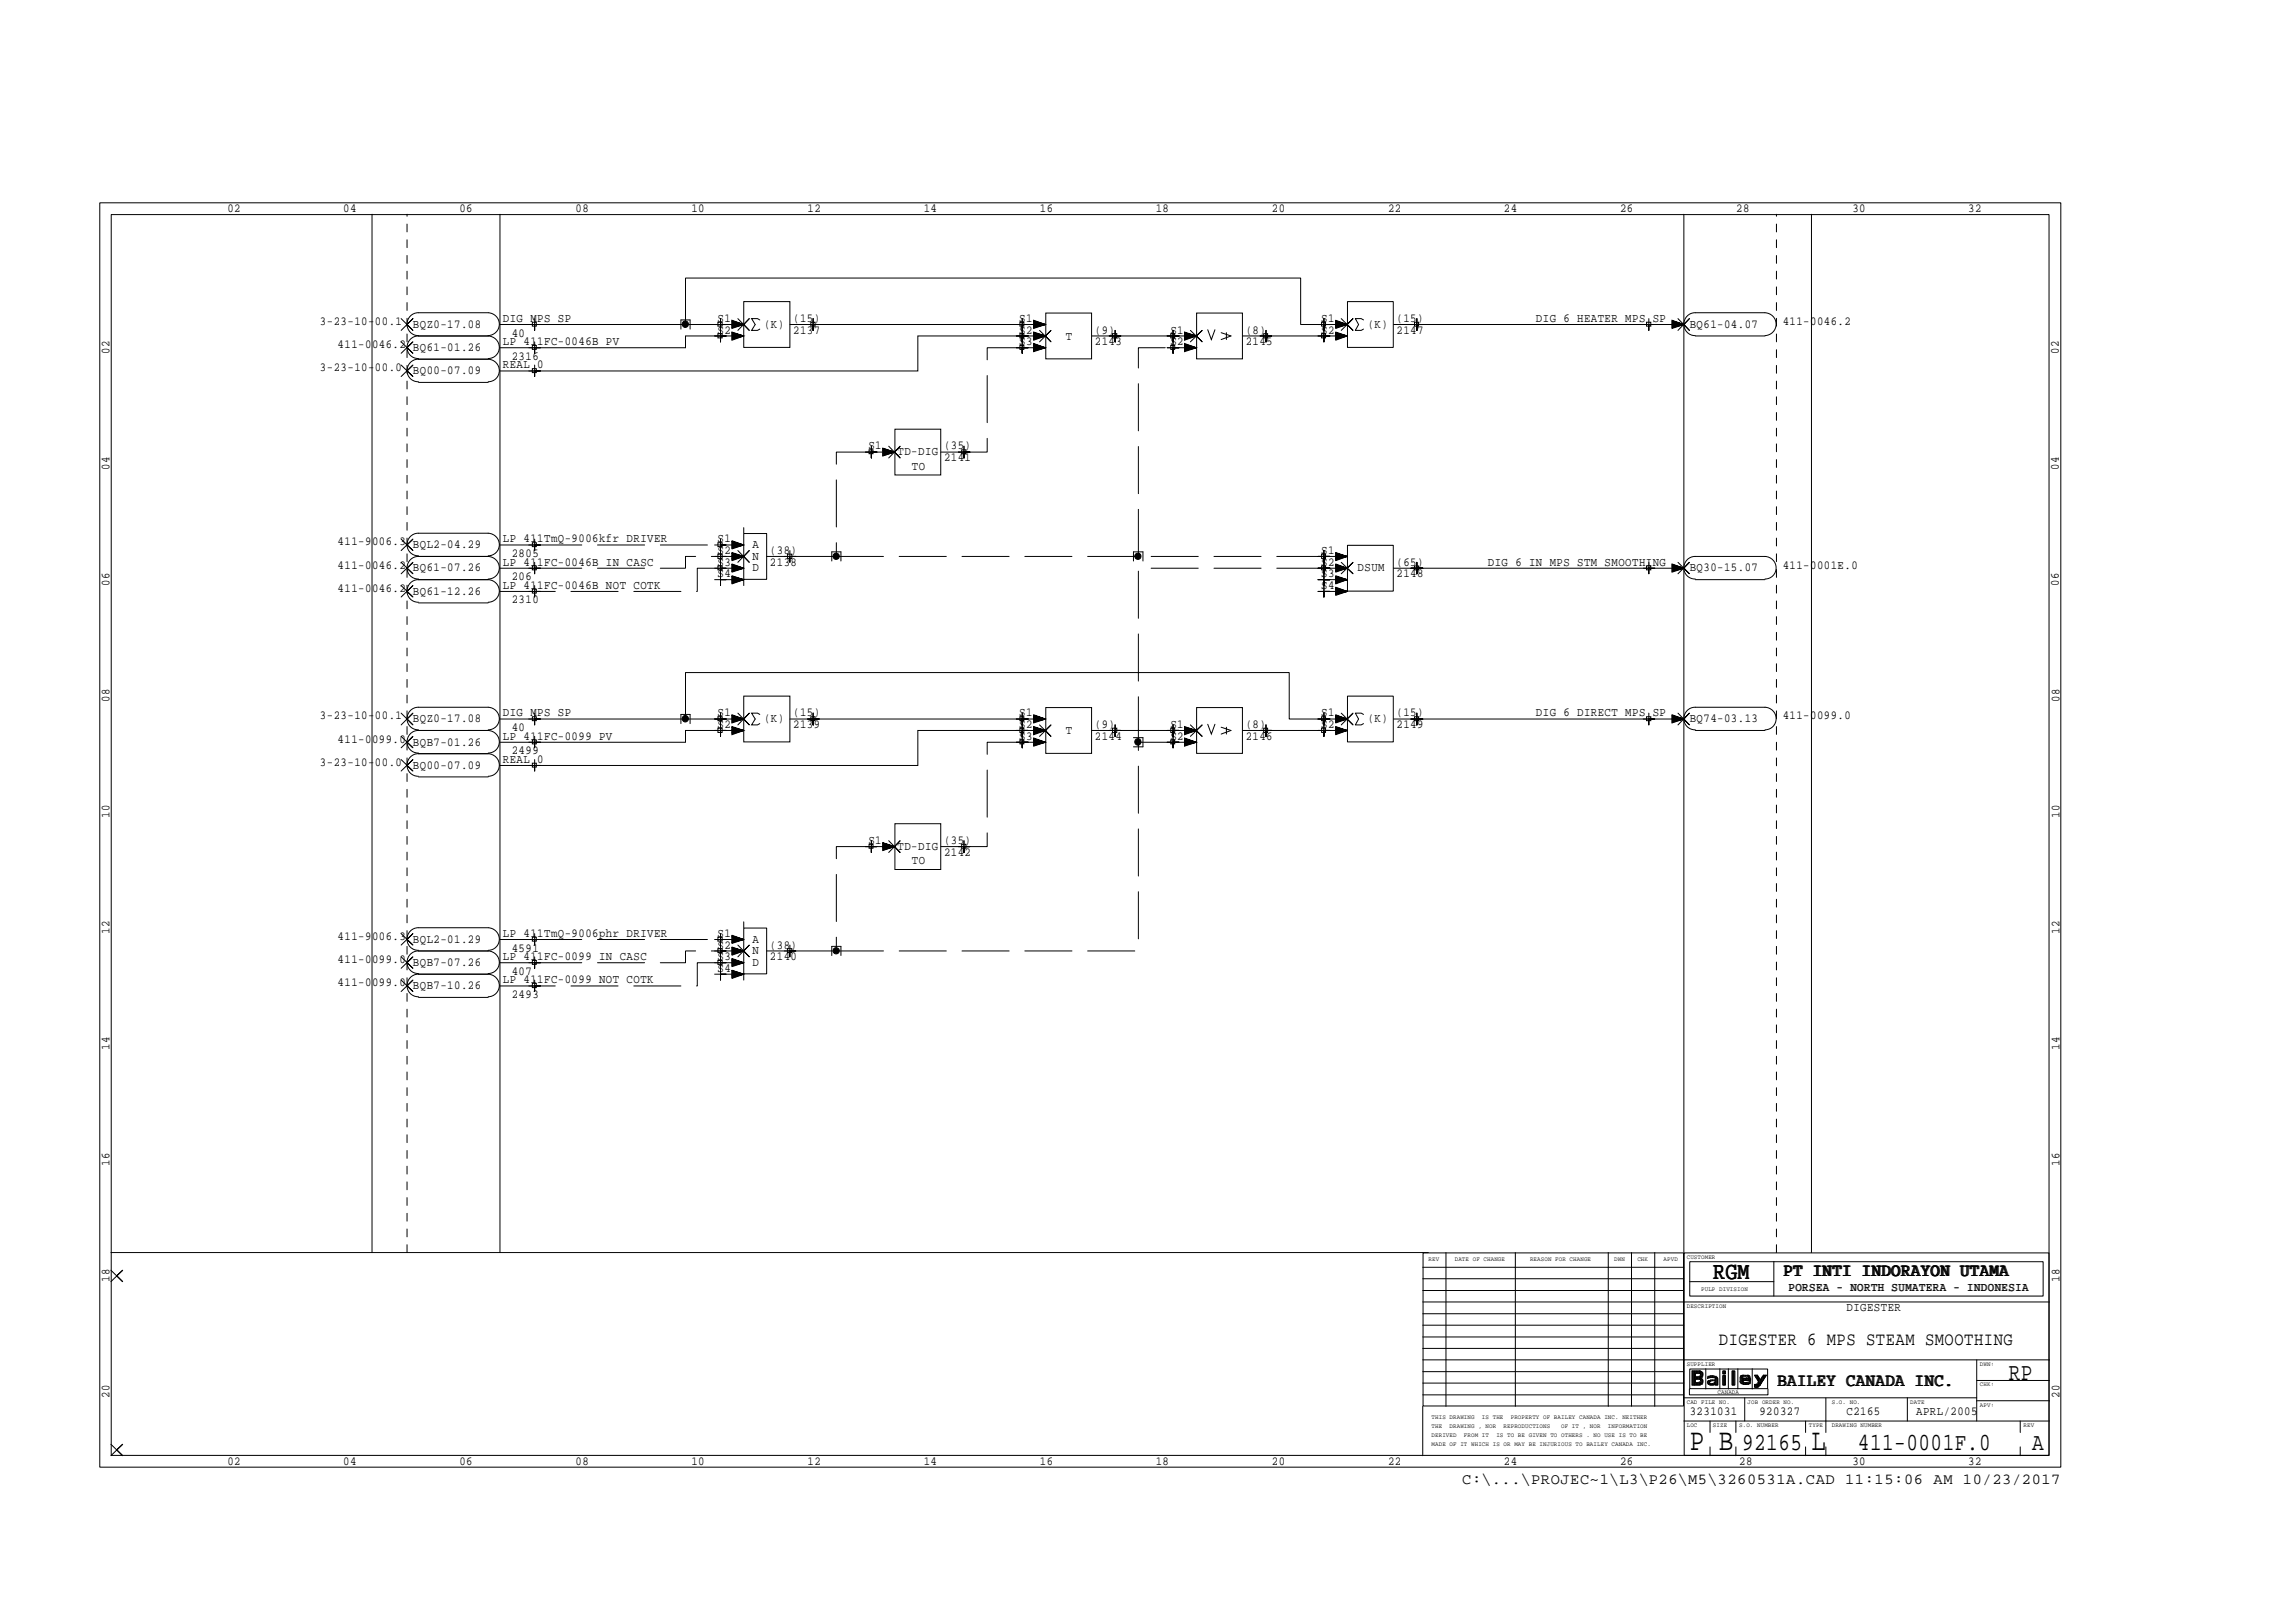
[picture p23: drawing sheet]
<svg xmlns="http://www.w3.org/2000/svg" width="297mm" height="210mm" viewBox="0 0 297 210" stroke-linecap="round" stroke-linejoin="round" font-family="sans-serif">
<defs><g id="words">
<g font-size="4">
<text x="218.6" y="187.6">P B</text>
<text x="234.4" y="187.6">L</text>
</g>
<g font-size="3.2">
<text x="221.6" y="165.5">RGM</text>
<text x="259.9" y="178.6">RP</text>
<text x="225.4" y="187.6">92165</text>
<text x="240.4" y="187.6">411-0001F.0</text>
<text x="262.9" y="187.6">A</text>
</g>
<g font-size="2.4">
<text x="230.8" y="165.1">PT INTI INDORAYON UTAMA</text>
<text x="222.4" y="174.1">DIGESTER 6 MPS STEAM SMOOTHING</text>
<text x="230" y="179.4">BAILEY CANADA INC.</text>
</g>
<text font-size="2" x="189.2" y="192">C:\...\PROJEC~1\L3\P26\M5\3260531A.CAD 11:15:06 AM 10/23/2017</text>
<g font-size="1.6">
<text x="29.4" y="27.4">02</text>
<text x="44.4" y="27.4">04</text>
<text x="59.4" y="27.4">06</text>
<text x="74.5" y="27.4">08</text>
<text x="89.4" y="27.4">10</text>
<text x="104.5" y="27.4">12</text>
<text x="119.5" y="27.4">14</text>
<text x="134.5" y="27.4">16</text>
<text x="149.5" y="27.4">18</text>
<text x="164.5" y="27.4">20</text>
<text x="179.6" y="27.4">22</text>
<text x="194.6" y="27.4">24</text>
<text x="209.6" y="27.4">26</text>
<text x="224.6" y="27.4">28</text>
<text x="239.6" y="27.4">30</text>
<text x="254.6" y="27.4">32</text>
<text x="65.1" y="41.7">DIG MPS SP</text>
<text x="92.8" y="41.7">S1</text>
<text x="102.6" y="41.7">(15)</text>
<text x="131.9" y="41.7">S1</text>
<text x="170.9" y="41.7">S1</text>
<text x="180.7" y="41.7">(15)</text>
<text x="198.7" y="41.7">DIG 6 HEATER MPS SP</text>
<text x="14.2" y="45.8" transform="rotate(-90 14.2 45.8)">02</text>
<text x="41.4" y="42">3-23-10-00.1</text>
<text x="43.7" y="45">411-0046.2</text>
<text x="53.4" y="42.4">BQZ0-17.08</text>
<text x="53.4" y="45.4">BQ61-01.26</text>
<text x="65.1" y="44.7">LP 411FC-0046B PV</text>
<text x="65.1" y="47.7">REAL 0</text>
<text x="66.2" y="46.6">2316</text>
<text x="66.2" y="43.6">40</text>
<text x="92.8" y="43.2">S2</text>
<text x="98.8" y="42.4">(K)</text>
<text x="102.6" y="43.2">2137</text>
<text x="131.9" y="44.7">S3</text>
<text x="131.9" y="43.2">S2</text>
<text x="137.9" y="43.9">T</text>
<text x="141.6" y="44.7">2143</text>
<text x="141.6" y="43.2">(9)</text>
<text x="151.4" y="44.7">S2</text>
<text x="151.4" y="43.2">S1</text>
<text x="161.2" y="43.2">(8)</text>
<text x="161.2" y="44.7">2145</text>
<text x="170.9" y="43.2">S2</text>
<text x="177" y="42.4">(K)</text>
<text x="180.7" y="43.2">2147</text>
<text x="218.6" y="42.4">BQ61-04.07</text>
<text x="230.6" y="42">411-0046.2</text>
<text x="266.4" y="45.8" transform="rotate(-90 266.4 45.8)">02</text>
<text x="41.4" y="48">3-23-10-00.0</text>
<text x="53.4" y="48.4">BQ00-07.09</text>
<text x="112.3" y="58.2">S1</text>
<text x="116.1" y="58.9">TD-DIG</text>
<text x="122.1" y="59.7">2141</text>
<text x="122.1" y="58.2">(35)</text>
<text x="14.2" y="60.8" transform="rotate(-90 14.2 60.8)">04</text>
<text x="118" y="60.8">TO</text>
<text x="266.4" y="60.8" transform="rotate(-90 266.4 60.8)">04</text>
<text x="43.7" y="70.6">411-9006.3</text>
<text x="53.4" y="71">BQL2-04.29</text>
<text x="65.1" y="70.2">LP 411TmQ-9006kfr DRIVER</text>
<text x="92.8" y="71.7">S2</text>
<text x="92.8" y="70.2">S1</text>
<text x="97.4" y="71">A</text>
<text x="99.6" y="71.7">(38)</text>
<text x="170.9" y="71.7">S1</text>
<text x="14.2" y="75.8" transform="rotate(-90 14.2 75.8)">06</text>
<text x="43.7" y="76.6">411-0046.2</text>
<text x="43.7" y="73.6">411-0046.2</text>
<text x="53.4" y="77">BQ61-12.26</text>
<text x="53.4" y="74">BQ61-07.26</text>
<text x="65.1" y="76.2">LP 411FC-0046B NOT COTK</text>
<text x="65.1" y="73.2">LP 411FC-0046B IN CASC</text>
<text x="66.2" y="75.1">206</text>
<text x="66.2" y="72.1">2805</text>
<text x="92.8" y="74.7">S4</text>
<text x="92.8" y="73.2">S3</text>
<text x="97.4" y="74">D</text>
<text x="97.4" y="72.4">N</text>
<text x="99.6" y="73.2">2138</text>
<text x="170.9" y="76.2">S4</text>
<text x="170.9" y="74.7">S3</text>
<text x="170.9" y="73.2">S2</text>
<text x="175.6" y="74">DSUM</text>
<text x="180.7" y="73.2">(65)</text>
<text x="180.7" y="74.7">2148</text>
<text x="192.5" y="73.2">DIG 6 IN MPS STM SMOOTHING</text>
<text x="218.6" y="74">BQ30-15.07</text>
<text x="230.6" y="73.6">411-0001E.0</text>
<text x="266.4" y="75.8" transform="rotate(-90 266.4 75.8)">06</text>
<text x="66.2" y="78.1">2310</text>
<text x="14.2" y="90.8" transform="rotate(-90 14.2 90.8)">08</text>
<text x="41.4" y="93.1">3-23-10-00.1</text>
<text x="53.4" y="93.5">BQZ0-17.08</text>
<text x="65.1" y="92.7">DIG MPS SP</text>
<text x="65.1" y="95.7">LP 411FC-0099 PV</text>
<text x="66.2" y="94.6">40</text>
<text x="92.8" y="94.2">S2</text>
<text x="92.8" y="92.7">S1</text>
<text x="98.8" y="93.5">(K)</text>
<text x="102.6" y="92.7">(15)</text>
<text x="102.6" y="94.2">2139</text>
<text x="131.9" y="95.7">S3</text>
<text x="131.9" y="94.2">S2</text>
<text x="131.9" y="92.7">S1</text>
<text x="137.9" y="95">T</text>
<text x="141.6" y="95.7">2144</text>
<text x="141.6" y="94.2">(9)</text>
<text x="151.4" y="95.7">S2</text>
<text x="151.4" y="94.2">S1</text>
<text x="161.2" y="94.2">(8)</text>
<text x="161.2" y="95.7">2146</text>
<text x="170.9" y="94.2">S2</text>
<text x="170.9" y="92.7">S1</text>
<text x="177" y="93.5">(K)</text>
<text x="180.7" y="92.7">(15)</text>
<text x="180.7" y="94.2">2149</text>
<text x="198.7" y="92.7">DIG 6 DIRECT MPS SP</text>
<text x="218.6" y="93.5">BQ74-03.13</text>
<text x="230.6" y="93.1">411-0099.0</text>
<text x="266.4" y="90.8" transform="rotate(-90 266.4 90.8)">08</text>
<text x="41.4" y="99.1">3-23-10-00.0</text>
<text x="43.7" y="96.1">411-0099.0</text>
<text x="53.4" y="96.5">BQB7-01.26</text>
<text x="53.4" y="99.5">BQ00-07.09</text>
<text x="65.1" y="98.7">REAL 0</text>
<text x="66.2" y="97.6">2499</text>
<text x="14.2" y="105.8" transform="rotate(-90 14.2 105.8)">10</text>
<text x="266.4" y="105.8" transform="rotate(-90 266.4 105.8)">10</text>
<text x="112.3" y="109.2">S1</text>
<text x="116.1" y="110">TD-DIG</text>
<text x="118" y="111.8">TO</text>
<text x="122.1" y="110.7">2142</text>
<text x="122.1" y="109.2">(35)</text>
<text x="14.2" y="120.8" transform="rotate(-90 14.2 120.8)">12</text>
<text x="43.7" y="124.6">411-0099.0</text>
<text x="43.7" y="121.6">411-9006.3</text>
<text x="53.4" y="125">BQB7-07.26</text>
<text x="53.4" y="122">BQL2-01.29</text>
<text x="65.1" y="124.2">LP 411FC-0099 IN CASC</text>
<text x="65.1" y="121.2">LP 411TmQ-9006phr DRIVER</text>
<text x="66.2" y="123.1">4591</text>
<text x="92.8" y="125.8">S4</text>
<text x="92.8" y="124.2">S3</text>
<text x="92.8" y="122.8">S2</text>
<text x="92.8" y="121.2">S1</text>
<text x="97.4" y="125">D</text>
<text x="97.4" y="122">A</text>
<text x="97.4" y="123.5">N</text>
<text x="99.6" y="122.8">(38)</text>
<text x="99.6" y="124.2">2140</text>
<text x="266.4" y="120.8" transform="rotate(-90 266.4 120.8)">12</text>
<text x="43.7" y="127.6">411-0099.0</text>
<text x="53.4" y="128">BQB7-10.26</text>
<text x="65.1" y="127.3">LP 411FC-0099 NOT COTK</text>
<text x="66.2" y="129.1">2493</text>
<text x="66.2" y="126.1">407</text>
<text x="14.2" y="135.8" transform="rotate(-90 14.2 135.8)">14</text>
<text x="266.4" y="135.8" transform="rotate(-90 266.4 135.8)">14</text>
<text x="14.2" y="150.9" transform="rotate(-90 14.2 150.9)">16</text>
<text x="266.4" y="150.9" transform="rotate(-90 266.4 150.9)">16</text>
<text x="14.2" y="165.9" transform="rotate(-90 14.2 165.9)">18</text>
<text x="231.4" y="167">PORSEA - NORTH SUMATERA - INDONESIA</text>
<text x="266.4" y="165.9" transform="rotate(-90 266.4 165.9)">18</text>
<text x="238.9" y="169.7">DIGESTER</text>
<text x="14.2" y="180.9" transform="rotate(-90 14.2 180.9)">20</text>
<text x="218.6" y="183.2">3231031</text>
<text x="227.6" y="183.2">920327</text>
<text x="238.9" y="183.2">C2165</text>
<text x="247.9" y="183.2">APRL/2005</text>
<text x="266.4" y="180.9" transform="rotate(-90 266.4 180.9)">20</text>
<text x="29.4" y="189.6">02</text>
<text x="44.4" y="189.6">04</text>
<text x="59.4" y="189.6">06</text>
<text x="74.5" y="189.6">08</text>
<text x="89.4" y="189.6">10</text>
<text x="104.5" y="189.6">12</text>
<text x="119.5" y="189.6">14</text>
<text x="134.5" y="189.6">16</text>
<text x="149.5" y="189.6">18</text>
<text x="164.5" y="189.6">20</text>
<text x="179.6" y="189.6">22</text>
<text x="194.6" y="189.6">24</text>
<text x="209.6" y="189.6">26</text>
<text x="225" y="189.6">28</text>
<text x="239.6" y="189.6">30</text>
<text x="254.6" y="189.6">32</text>
</g>
<g font-size=".8">
<text x="184.8" y="163.2">REV</text>
<text x="188.2" y="163.2">DATE OF CHANGE</text>
<text x="197.9" y="163.2">REASON FOR CHANGE</text>
<text x="208.8" y="163.2">DWN</text>
<text x="211.8" y="163.2">CHK</text>
<text x="215.2" y="163.2">APVD</text>
<text x="218.2" y="162.9">CUSTOMER</text>
<text x="220.1" y="167">PULP DIVISION</text>
<text x="218.2" y="169.2">DESCRIPTION</text>
<text x="218.2" y="176.8">SUPPLIER</text>
<text x="256.2" y="179.4">CHK:</text>
<text x="256.2" y="176.8">DWN:</text>
<text x="185.2" y="185.9">DERIVED</text>
<text x="185.2" y="184.8">THE</text>
<text x="185.2" y="183.7">THIS DRAWING</text>
<text x="187.5" y="184.8">DRAWING , NOR</text>
<text x="189.4" y="185.9">FROM IT</text>
<text x="191.7" y="183.7">IS THE</text>
<text x="193.6" y="185.9">IS TO BE GIVEN TO OTHERS . NO USE IS TO BE</text>
<text x="194.5" y="184.8">REPRODUCTIONS</text>
<text x="195.4" y="183.7">PROPERTY OF BAILEY CANADA INC. NEITHER</text>
<text x="202" y="184.8">OF IT , NOR</text>
<text x="208" y="184.8">INFORMATION</text>
<text x="218.2" y="181.7">CAD FILE NO.</text>
<text x="218.2" y="184.7">LOC</text>
<text x="221.6" y="184.7">SIZE</text>
<text x="222.2" y="180.4">CANADA</text>
<text x="225" y="184.7">S.O. NUMBER</text>
<text x="226.1" y="181.7">JOB ORDER NO.</text>
<text x="234" y="184.7">TYPE</text>
<text x="237" y="181.7">S.O. NO.</text>
<text x="237" y="184.7">DRAWING NUMBER</text>
<text x="247.1" y="181.7">DATE</text>
<text x="256.2" y="182">APV:</text>
<text x="261.8" y="184.7">REV</text>
<text x="185.2" y="187.1">MADE OF IT WHICH IS OR MAY BE INJURIOUS TO BAILEY CANADA INC.</text>
</g>
</g></defs>
<g fill="#000">
<circle cx="88.7" cy="42" r=".41"/>
<circle cx="108.2" cy="72" r=".41"/>
<circle cx="147.2" cy="72" r=".4"/>
<circle cx="88.7" cy="93" r=".41"/>
<circle cx="147.2" cy="96" r=".41"/>
<circle cx="108.2" cy="123" r=".41"/>
</g>
<g fill="none" stroke="#000" stroke-width=".13">
<path d="M12.9 26.2h253.7v163.7h-253.7zM14.4 27.8h250.7v160.5h-250.7zM48.1 27.7v134.4M64.7 27.7v134.4M96.2 39h6v6h-6zM174.3 39h6v6h-6zM217.8 27.7v134.4M234.4 27.7v134.4M51.9 41.2l1.5 1.6-.7-.8 .7-.8-1.5 1.6M51.9 44.2l1.5 1.5-.7-.7 .7-.8-1.5 1.5M51.9 47.2l1.5 1.5-.7-.7 .7-.8-1.5 1.5M54.1 43.4a1.48 1.48 0 0 1-1.4-1.4 1.48 1.48 0 0 1 1.4-1.5h9.1a1.48 1.48 0 0 1 1.4 1.5 1.48 1.48 0 0 1-1.4 1.4"/>
<path d="M54.1 46.4a1.46 1.46 0 0 1-1.4-1.5 1.46 1.46 0 0 1 1.4-1.4h9.1a1.46 1.46 0 0 1 1.4 1.4 1.46 1.46 0 0 1-1.4 1.5M54.1 49.4a1.46 1.46 0 0 1-1.4-1.5 1.46 1.46 0 0 1 1.4-1.4h9.1a1.46 1.46 0 0 1 1.4 1.4 1.46 1.46 0 0 1-1.4 1.5M54.1 49.5h9.1M68.9 41.7h.5v.5h-.5zM68.9 44.7h.5v.5h-.5zM68.9 47.7h.5v.5h-.5zM69.2 41.2v1.6v-.8h.7h-1.5M69.2 44.2v1.5v-.7h.7h-1.5M69.2 47.2v1.5v-.7h.7h-1.5M88.1 42.6v-1.2h1.2v1.2M92.9 41.7h.5v.5h-.5zM92.9 43.2h.5v.5h-.5z"/>
<path d="M93.2 41.2v1.6v-.8h.7h-1.4M93.2 42.8v1.4v-.7h.7h-1.4M94.7 43.4l1.5 .1h-7.5v1.5h-24M94.7 43.9l1.5-.4-1.5 .4M94.7 43.7l1.5-.2-1.5 .3M94.7 43.6l1.5-.1-1.5 .1M94.7 43.3l1.5 .2-1.5-.2M94.7 43.1l1.5 .4-1.5-.3M94.7 43.1l1.5 .4-1.5 .5v-1l1.5 .5M94.7 42.4l1.5-.4-1.5 .4M94.7 42.2l1.5-.2-1.5 .3M94.7 42.1l1.5-.1-1.5 .1"/>
<path d="M94.7 41.9l1.5 .1h-31.5M94.7 41.8l1.5 .2-1.5-.2M94.7 41.6l1.5 .4-1.5-.3M94.7 41.5l1.5 .5-1.5 .5v-1.1l1.5 .6M95.5 41.2l1.4 1.6-.7-.8 .7-.8-1.4 1.6M98.3 41.4l-.3-.2h-.8l.5 .8-.5 .8h.8l.3-.2M104.9 41.7h.5v.5h-.5zM105.2 41.2v1.6v-.8h.8h-1.5M112.4 58.2h.5v.5h-.5zM112.7 57.7v1.6v-.8h.7h-1.4M114.2 58.9l1.5-.4-1.5 .5M114.2 58.7l1.5-.2-1.5 .3"/>
<path d="M114.2 58.6l1.5-.1-1.5 .2M114.2 58.4l1.5 .1h-3M114.2 58.3l1.5 .2-1.5-.2M114.2 58.1l1.5 .4-1.5-.3M114.2 58l1.5 .5-1.5 .5v-1l1.5 .5M115 57.7l1.5 1.6-.8-.8 .8-.8-1.5 1.6M115.8 55.5h5.9v6h-5.9zM121.7 58.5h3M124.4 58.2h.6v.5h-.6zM124.7 57.7v1.6v-.8h.8h-1.5M131.9 41.7h.6v.5h-.6zM131.9 43.2h.6v.5h-.6z"/>
<path d="M131.9 44.7h.6v.5h-.6zM132.2 42.8v1.4v-.7h.8h-1.5M132.2 41.2v1.6v-.8h.8h-1.5M132.2 44.2v1.5v-.7h.8h-1.5M133.7 43.4l1.6 .1h-16.6v4.5h-54M133.7 42.4l1.6-.4-1.6 .4M133.7 42.2l1.6-.2-1.6 .3M133.7 42.1l1.6-.1-1.6 .1M133.7 41.9l1.6 .1h-33.1M133.7 41.8l1.6 .2-1.6-.2M133.7 41.6l1.6 .4-1.6-.3M133.7 41.5l1.6 .5-1.6 .5v-1.1l1.6 .6"/>
<path d="M133.7 45.4l1.6-.4-1.6 .4M133.7 45.2l1.6-.2-1.6 .3M133.7 45.1l1.6-.1-1.6 .1M133.7 44.9l1.6 .1h-3.1M133.7 44.7l1.6 .3-1.6-.2M133.7 44.6l1.6 .4-1.6-.3M133.7 44.5l1.6 .5-1.6 .5v-1.1l1.6 .6M133.7 43.9l1.6-.4-1.6 .4M133.7 43.7l1.6-.2-1.6 .3M133.7 43.6l1.6-.1-1.6 .1M133.7 43.3l1.6 .2-1.6-.2M133.7 43.1l1.6 .4-1.6-.3"/>
<path d="M133.7 43.1l1.6 .4-1.6 .5v-1l1.6 .5M134.5 42.8l1.5 1.4-.7-.7 .7-.7-1.5 1.4M135.3 40.5h5.9v5.9h-5.9zM143.9 43.2h.6v.5h-.6zM144.3 42.8v1.4v-.7h.7h-1.5M151.5 43.2h.5v.5h-.5zM151.5 44.7h.5v.5h-.5zM151.8 42.8v1.4v-.7h.7h-1.5M151.8 44.2v1.5v-.7h.7h-1.5M153.2 45.4l1.6-.4-1.6 .4M153.2 45.2l1.6-.2-1.6 .3M153.2 45.1l1.6-.1-1.6 .1"/>
<path d="M153.2 44.9l1.6 .1h-3M153.2 44.7l1.6 .3-1.6-.2M153.2 44.6l1.6 .4-1.6-.3M153.2 44.5l1.6 .5-1.6 .5v-1.1l1.6 .6M153.2 43.9l1.6-.4-1.6 .4M153.2 43.7l1.6-.2-1.6 .3M153.2 43.6l1.6-.1-1.6 .1M153.2 43.4l1.6 .1h-13.5M153.2 43.3l1.6 .2-1.6-.2M153.2 43.1l1.6 .4-1.6-.3M153.2 43.1l1.6 .4-1.6 .5v-1l1.6 .5M154 42.8l1.5 1.4-.7-.7 .7-.7-1.5 1.4"/>
<path d="M154.8 40.5h5.9v5.9h-5.9zM156.2 42.7l.5 1.2 .5-1.2M158 43.1l1.3 .4-1.3 .4M158.7 43.1v.8M163.5 43.2h.5v.5h-.5zM163.8 42.8v1.4v-.7h.7h-1.5M171 41.7h.5v.5h-.5zM171 43.2h.5v.5h-.5zM171.3 41.2v1.6v-.8h.7h-1.5M171.3 42.8v1.4v-.7h.7h-1.5M172.8 41.9l1.5 .1h-6v-6h-79.6v6M172.8 43.9l1.5-.4-1.5 .4"/>
<path d="M172.8 43.7l1.5-.2-1.5 .3M172.8 43.6l1.5-.1-1.5 .1M172.8 43.4l1.5 .1h-13.5M172.8 43.3l1.5 .2-1.5-.2M172.8 43.1l1.5 .4-1.5-.3M172.8 43.1l1.5 .4-1.5 .5v-1l1.5 .5M172.8 42.4l1.5-.4-1.5 .4M172.8 42.2l1.5-.2-1.5 .3M172.8 42.1l1.5-.1-1.5 .1M172.8 41.8l1.5 .2-1.5-.2M172.8 41.6l1.5 .4-1.5-.3M172.8 41.5l1.5 .5-1.5 .5v-1.1l1.5 .6"/>
<path d="M173.5 41.2l1.5 1.6-.7-.8 .7-.8-1.5 1.6M176.4 41.4l-.3-.2h-.8l.5 .8-.5 .8h.8l.3-.2M183 41.7h.5v.5h-.5zM183.3 41.2v1.6v-.8h.8h-1.6M213 41.7h.6v.5h-.6zM213.3 41.2v1.6v-.8h.8h-1.5M216.3 42.4l1.5-.4-1.5 .4M216.3 42.2l1.5-.2-1.5 .3M216.3 42.1l1.5-.1-1.5 .1M216.3 41.9l1.5 .1h-1.5M216.3 41.8l1.5 .2-1.5-.2M216.3 41.6l1.5 .4-1.5-.3"/>
<path d="M216.3 41.5l1.5 .5-1.5 .5v-1.1l1.5 .6h-37.5M217.1 41.2l1.5 1.6-.8-.8 .8-.8-1.5 1.6M219.3 43.4a1.48 1.48 0 0 1-1.5-1.4 1.48 1.48 0 0 1 1.5-1.5h9a1.48 1.48 0 0 1 1.5 1.5 1.48 1.48 0 0 1-1.5 1.4M219.3 43.5h9M51.9 75.8l1.5 1.5-.7-.8 .7-.7-1.5 1.5M51.9 72.8l1.5 1.5-.7-.8 .7-.7-1.5 1.5M51.9 69.8l1.5 1.4-.7-.7 .7-.7-1.5 1.4M54.1 77.9a1.46 1.46 0 0 1-1.4-1.4 1.46 1.46 0 0 1 1.4-1.5h9.1a1.46 1.46 0 0 1 1.4 1.5 1.46 1.46 0 0 1-1.4 1.4M54.1 74.9a1.46 1.46 0 0 1-1.4-1.4 1.46 1.46 0 0 1 1.4-1.5h9.1a1.46 1.46 0 0 1 1.4 1.5 1.46 1.46 0 0 1-1.4 1.4M54.1 71.9a1.46 1.46 0 0 1-1.4-1.4 1.46 1.46 0 0 1 1.4-1.5h9.1a1.46 1.46 0 0 1 1.4 1.5 1.46 1.46 0 0 1-1.4 1.4M54.1 78h9.1M64.7 76.5h4.5"/>
<path d="M64.7 73.5h4.5M64.7 70.5h4.5M68.9 76.2h.5v.6h-.5zM68.9 73.2h.5v.5h-.5zM68.9 70.2h.5v.5h-.5zM69.2 75.8v1.5v-.8h.7h-1.5M69.2 72.8v1.5v-.8h.7h-1.5M69.2 69.8v1.4v-.7h.7h-1.5M92.9 70.2h.5v.5h-.5zM92.9 71.7h.5v.6h-.5zM92.9 73.2h.5v.5h-.5zM93.2 69.8v1.4v-.7h.7h-1.4"/>
<path d="M93.2 71.2v1.6v-.8h.7h-1.4M93.2 72.8v1.5v-.8h.7h-1.4M93.2 74.3v1.5v-.8h.7h-1.4M94.7 70.9l1.5-.4-1.5 .5M94.7 70.7l1.5-.2-1.5 .3M94.7 70.6l1.5-.1-1.5 .2M94.7 70.4l1.5 .1h-3M94.7 70.3l1.5 .2-1.5-.1M94.7 70.1l1.5 .4-1.5-.3M94.7 70.1l1.5 .4-1.5 .5v-1l1.5 .5M94.7 72.4l1.5-.4-1.5 .5M94.7 72.3l1.5-.3-1.5 .3"/>
<path d="M94.7 72.1l1.5-.1-1.5 .2M94.7 71.9l1.5 .1h-3M94.7 71.8l1.5 .2-1.5-.1M94.7 71.6l1.5 .4-1.5-.3M94.7 71.6l1.5 .4-1.5 .6v-1.1l1.5 .5M94.7 73.9l1.5-.4-1.5 .5M94.7 73.7l1.5-.2-1.5 .3M94.7 73.6l1.5-.1-1.5 .2M94.7 73.4l1.5 .1h-3M94.7 73.3l1.5 .2-1.5-.1M94.7 73.2l1.5 .3-1.5-.3M94.7 73.1l1.5 .4-1.5 .5v-1l1.5 .5"/>
<path d="M94.7 75.4l1.5-.4-1.5 .5M94.7 75.2l1.5-.2-1.5 .3M94.7 75.1l1.5-.1-1.5 .2M94.7 74.9l1.5 .1h-3M94.7 74.8l1.5 .2-1.5-.1M94.7 74.6l1.5 .4-1.5-.3M94.7 74.6l1.5 .4-1.5 .6v-1.1l1.5 .5v.8M95.5 71.2l1.4 1.6-.7-.8 .7-.8-1.4 1.6M96.2 69h3v6h-3zM96.2 68.3v.7M99.2 72h3M101.9 71.7h.5v.6h-.5z"/>
<path d="M102.2 71.2v1.6v-.8h.8h-1.5M107.6 72.6v-1.2h1.2v1.2M146.6 72.6v-1.2h1.3v1.2M171 71.7h.5v.6h-.5zM171 73.2h.5v.5h-.5zM171.3 72.8v1.5v-.8h.7h-1.5M171.3 71.2v1.6v-.8h.7h-1.5M171.3 74.3v1.5v-.8h.7h-1.5M171.3 75.8v1.5v-.8h.7h-1.5M172.8 76.9l1.5-.4-1.5 .5M172.8 76.8l1.5-.3-1.5 .3M172.8 76.6l1.5-.1-1.5 .2"/>
<path d="M172.8 76.5h1.5h-3M172.8 76.3l1.5 .2-1.5-.1M172.8 76.2l1.5 .3-1.5-.3M172.8 76.1l1.5 .4-1.5 .5v-1l1.5 .5M172.8 72.4l1.5-.4-1.5 .5M172.8 72.3l1.5-.3-1.5 .3M172.8 72.1l1.5-.1-1.5 .2M172.8 71.9l1.5 .1h-3M172.8 71.8l1.5 .2-1.5-.1M172.8 71.6l1.5 .4-1.5-.3M172.8 71.6l1.5 .4-1.5 .6v-1.1l1.5 .5M172.8 75.4l1.5-.4-1.5 .5"/>
<path d="M172.8 75.2l1.5-.2-1.5 .3M172.8 75.1l1.5-.1-1.5 .2M172.8 74.9l1.5 .1h-3M172.8 74.8l1.5 .2-1.5-.1M172.8 74.6l1.5 .4-1.5-.3M172.8 74.6l1.5 .4-1.5 .6v-1.1l1.5 .5M172.8 73.9l1.5-.4-1.5 .5M172.8 73.7l1.5-.2-1.5 .3M172.8 73.6l1.5-.1-1.5 .2M172.8 73.4l1.5 .1h-3M172.8 73.3l1.5 .2-1.5-.1M172.8 73.2l1.5 .3-1.5-.3"/>
<path d="M172.8 73.1l1.5 .4-1.5 .5v-1l1.5 .5M173.5 72.8l1.5 1.5-.7-.8 .7-.7-1.5 1.5M174.3 70.6h6v5.9h-6zM183 73.2h.5v.5h-.5zM183.3 72.8v1.5v-.8h.8h-1.6M213 73.2h.6v.5h-.6zM213.3 72.8v1.5v-.8h.8h-1.5M216.3 73.9l1.5-.4-1.5 .5M216.3 73.7l1.5-.2-1.5 .3M216.3 73.6l1.5-.1-1.5 .2M216.3 73.4l1.5 .1h-1.5M216.3 73.3l1.5 .2-1.5-.1"/>
<path d="M216.3 73.2l1.5 .3-1.5-.3M216.3 73.1l1.5 .4-1.5 .5v-1l1.5 .5h-37.5M217.1 72.8l1.5 1.5-.8-.8 .8-.7-1.5 1.5M219.3 74.9a1.46 1.46 0 0 1-1.5-1.4 1.46 1.46 0 0 1 1.5-1.5h9a1.46 1.46 0 0 1 1.5 1.5 1.46 1.46 0 0 1-1.5 1.4M219.3 75h9M51.9 92.3l1.5 1.5-.7-.8 .7-.7-1.5 1.5M51.9 95.3l1.5 1.5-.7-.7 .7-.8-1.5 1.5M51.9 98.3l1.5 1.5-.7-.7 .7-.8-1.5 1.5M54.1 94.4a1.46 1.46 0 0 1-1.4-1.4 1.46 1.46 0 0 1 1.4-1.5h9.1a1.46 1.46 0 0 1 1.4 1.5 1.46 1.46 0 0 1-1.4 1.4M54.1 97.5a1.46 1.46 0 0 1-1.4-1.5 1.46 1.46 0 0 1 1.4-1.5h9.1a1.46 1.46 0 0 1 1.4 1.5 1.46 1.46 0 0 1-1.4 1.5M68.9 92.8h.5v.5h-.5zM68.9 95.8h.5v.5h-.5z"/>
<path d="M68.9 98.8h.5v.5h-.5zM69.2 92.3v1.5v-.8h.7h-1.5M69.2 95.3v1.5v-.7h.7h-1.5M69.2 98.3v1.5v-.7h.7h-1.5M88.1 93.6v-1.1h1.2v1.1M92.9 92.8h.5v.5h-.5zM92.9 94.2h.5v.6h-.5zM93.2 92.3v1.5v-.8h.7h-1.4M93.2 93.8v1.5v-.8h.7h-1.4M94.7 94.4l1.5 .1h-7.5v1.6h-24M94.7 94.9l1.5-.4-1.5 .5M94.7 94.8l1.5-.3-1.5 .3"/>
<path d="M94.7 94.6l1.5-.1-1.5 .2M94.7 94.3l1.5 .2-1.5-.1M94.7 94.1l1.5 .4-1.5-.3M94.7 94.1l1.5 .4-1.5 .6v-1.1l1.5 .5M94.7 93.4l1.5-.4-1.5 .5M94.7 93.3l1.5-.3-1.5 .3M94.7 93.1l1.5-.1-1.5 .2M94.7 93h1.5h-31.5M94.7 92.8l1.5 .2-1.5-.1M94.7 92.7l1.5 .3-1.5-.2M94.7 92.6l1.5 .4-1.5 .6v-1.1l1.5 .5M95.5 92.3l1.4 1.5-.7-.8 .7-.7-1.4 1.5"/>
<path d="M96.2 90.1h6v5.9h-6zM98.3 92.5l-.3-.2h-.8l.5 .7-.5 .8h.8l.3-.2M104.9 92.8h.5v.5h-.5zM105.2 92.3v1.5v-.8h.8h-1.5M131.9 92.8h.6v.5h-.6zM131.9 94.2h.6v.6h-.6zM131.9 95.8h.6v.5h-.6zM132.2 93.8v1.5v-.8h.8h-1.5M132.2 92.3v1.5v-.8h.8h-1.5M132.2 95.3v1.5v-.7h.8h-1.5M133.7 94.4l1.6 .1h-16.6v4.6h-54M133.7 93.4l1.6-.4-1.6 .5"/>
<path d="M133.7 93.3l1.6-.3-1.6 .3M133.7 93.1l1.6-.1-1.6 .2M133.7 93h1.6h-33.1M133.7 92.8l1.6 .2-1.6-.1M133.7 92.7l1.6 .3-1.6-.2M133.7 92.6l1.6 .4-1.6 .6v-1.1l1.6 .5M133.7 96.4l1.6-.3-1.6 .4M133.7 96.3l1.6-.2-1.6 .3M133.7 96.1h1.6l-1.6 .1M133.7 96l1.6 .1h-3.1M133.7 95.8l1.6 .3-1.6-.2M133.7 95.7l1.6 .4-1.6-.3"/>
<path d="M133.7 95.6l1.6 .5-1.6 .5v-1.1l1.6 .6M133.7 94.9l1.6-.4-1.6 .5M133.7 94.8l1.6-.3-1.6 .3M133.7 94.6l1.6-.1-1.6 .2M133.7 94.3l1.6 .2-1.6-.1M133.7 94.1l1.6 .4-1.6-.3M133.7 94.1l1.6 .4-1.6 .6v-1.1l1.6 .5M134.5 93.8l1.5 1.5-.7-.8 .7-.7-1.5 1.5M135.3 91.6h5.9v5.9h-5.9zM143.9 94.2h.6v.6h-.6zM144.3 93.8v1.5v-.8h.7h-1.5M146.6 95.5h1.3v1.1h-1.3"/>
<path d="M151.5 94.2h.5v.6h-.5zM151.5 95.8h.5v.5h-.5zM151.8 93.8v1.5v-.8h.7h-1.5M151.8 95.3v1.5v-.7h.7h-1.5M153.2 96.4l1.6-.3-1.6 .4M153.2 96.3l1.6-.2-1.6 .3M153.2 96.1h1.6l-1.6 .1M153.2 96l1.6 .1h-3M153.2 95.8l1.6 .3-1.6-.2M153.2 95.7l1.6 .4-1.6-.3M153.2 95.6l1.6 .5-1.6 .5v-1.1l1.6 .6M153.2 94.9l1.6-.4-1.6 .5"/>
<path d="M153.2 94.8l1.6-.3-1.6 .3M153.2 94.6l1.6-.1-1.6 .2M153.2 94.4l1.6 .1h-13.5M153.2 94.3l1.6 .2-1.6-.1M153.2 94.1l1.6 .4-1.6-.3M153.2 94.1l1.6 .4-1.6 .6v-1.1l1.6 .5M154 93.8l1.5 1.5-.7-.8 .7-.7-1.5 1.5M154.8 91.6h5.9v5.9h-5.9zM156.2 93.7l.5 1.3 .5-1.3M158 94.1l1.3 .4-1.3 .5M158.7 94.1v.9M163.5 94.2h.5v.6h-.5z"/>
<path d="M163.8 93.8v1.5v-.8h.7h-1.5M171 92.8h.5v.5h-.5zM171 94.2h.5v.6h-.5zM171.3 92.3v1.5v-.8h.7h-1.5M171.3 93.8v1.5v-.8h.7h-1.5M172.8 93h1.5h-7.5v-6h-78.1v6M172.8 94.9l1.5-.4-1.5 .5M172.8 94.8l1.5-.3-1.5 .3M172.8 94.6l1.5-.1-1.5 .2M172.8 94.4l1.5 .1h-13.5M172.8 94.3l1.5 .2-1.5-.1M172.8 94.1l1.5 .4-1.5-.3"/>
<path d="M172.8 94.1l1.5 .4-1.5 .6v-1.1l1.5 .5M172.8 93.4l1.5-.4-1.5 .5M172.8 93.3l1.5-.3-1.5 .3M172.8 93.1l1.5-.1-1.5 .2M172.8 92.8l1.5 .2-1.5-.1M172.8 92.7l1.5 .3-1.5-.2M172.8 92.6l1.5 .4-1.5 .6v-1.1l1.5 .5M173.5 92.3l1.5 1.5-.7-.8 .7-.7-1.5 1.5M174.3 90.1h6v5.9h-6zM176.4 92.5l-.3-.2h-.8l.5 .7-.5 .8h.8l.3-.2M183 92.8h.5v.5h-.5zM183.3 92.3v1.5v-.8h.8h-1.6"/>
<path d="M213 92.8h.6v.5h-.6zM213.3 92.3v1.5v-.8h.8h-1.5M216.3 93.4l1.5-.4-1.5 .5M216.3 93.3l1.5-.3-1.5 .3M216.3 93.1l1.5-.1-1.5 .2M216.3 93h1.5h-1.5M216.3 92.8l1.5 .2-1.5-.1M216.3 92.7l1.5 .3-1.5-.2M216.3 92.6l1.5 .4-1.5 .6v-1.1l1.5 .5h-37.5M217.1 92.3l1.5 1.5-.8-.8 .8-.7-1.5 1.5M219.3 94.4a1.46 1.46 0 0 1-1.5-1.4 1.46 1.46 0 0 1 1.5-1.5h9a1.46 1.46 0 0 1 1.5 1.5 1.46 1.46 0 0 1-1.5 1.4M219.3 94.5h9"/>
<path d="M54.1 100.5a1.46 1.46 0 0 1-1.4-1.5 1.46 1.46 0 0 1 1.4-1.5h9.1a1.46 1.46 0 0 1 1.4 1.5 1.46 1.46 0 0 1-1.4 1.5M54.1 100.5h9.1M96.2 119.3v.8M112.4 109.3h.5v.5h-.5zM112.7 108.8v1.5v-.7h.7h-1.4M114.2 109.9l1.5-.3-1.5 .4M114.2 109.8l1.5-.2-1.5 .3M114.2 109.6h1.5l-1.5 .1M114.2 109.5l1.5 .1h-3M114.2 109.3l1.5 .3-1.5-.2M114.2 109.2l1.5 .4-1.5-.3M114.2 109.1l1.5 .5-1.5 .5v-1l1.5 .5"/>
<path d="M115 108.8l1.5 1.5-.8-.7 .8-.8-1.5 1.5M115.8 106.6h5.9v5.9h-5.9zM121.7 109.6h3M124.4 109.3h.6v.5h-.6zM124.7 108.8v1.5v-.7h.8h-1.5M51.9 126.8l1.5 1.5-.7-.7 .7-.8-1.5 1.5M51.9 123.8l1.5 1.5-.7-.7 .7-.8-1.5 1.5M51.9 120.8l1.5 1.5-.7-.7 .7-.8-1.5 1.5M54.1 129a1.46 1.46 0 0 1-1.4-1.5 1.46 1.46 0 0 1 1.4-1.4h9.1a1.46 1.46 0 0 1 1.4 1.4 1.46 1.46 0 0 1-1.4 1.5M54.1 126a1.46 1.46 0 0 1-1.4-1.5 1.46 1.46 0 0 1 1.4-1.4h9.1a1.46 1.46 0 0 1 1.4 1.4 1.46 1.46 0 0 1-1.4 1.5M54.1 123a1.46 1.46 0 0 1-1.4-1.5 1.46 1.46 0 0 1 1.4-1.4h9.1a1.46 1.46 0 0 1 1.4 1.4 1.46 1.46 0 0 1-1.4 1.5M54.1 129.1h9.1"/>
<path d="M64.7 127.6h4.5M64.7 124.6h4.5M64.7 121.6h4.5M68.9 127.3h.5v.5h-.5zM68.9 124.3h.5v.5h-.5zM68.9 121.3h.5v.5h-.5zM69.2 126.8v1.5v-.7h.7h-1.5M69.2 123.8v1.5v-.7h.7h-1.5M69.2 120.8v1.5v-.7h.7h-1.5M92.9 121.3h.5v.5h-.5zM92.9 122.8h.5v.5h-.5zM92.9 124.3h.5v.5h-.5z"/>
<path d="M93.2 120.8v1.5v-.7h.7h-1.4M93.2 122.3v1.5v-.7h.7h-1.4M93.2 123.8v1.5v-.7h.7h-1.4M93.2 125.3v1.5v-.7h.7h-1.4M94.7 122l1.5-.4-1.5 .4M94.7 121.8l1.5-.2-1.5 .3M94.7 121.6h1.5l-1.5 .1M94.7 121.5l1.5 .1h-3M94.7 121.3l1.5 .3-1.5-.2M94.7 121.2l1.5 .4-1.5-.3M94.7 121.1l1.5 .5-1.5 .5v-1.1l1.5 .6M94.7 123.4l1.5-.3-1.5 .4"/>
<path d="M94.7 123.3l1.5-.2-1.5 .3M94.7 123.1h1.5l-1.5 .1M94.7 123l1.5 .1h-3M94.7 122.9l1.5 .2-1.5-.2M94.7 122.7l1.5 .4-1.5-.3M94.7 122.6l1.5 .5-1.5 .5v-1l1.5 .5M94.7 124.9l1.5-.3-1.5 .4M94.7 124.8l1.5-.2-1.5 .3M94.7 124.6h1.5l-1.5 .1M94.7 124.5l1.5 .1h-3M94.7 124.3l1.5 .3-1.5-.2M94.7 124.2l1.5 .4-1.5-.3"/>
<path d="M94.7 124.1l1.5 .5-1.5 .5v-1.1l1.5 .6M94.7 126.4l1.5-.3-1.5 .4M94.7 126.3l1.5-.2-1.5 .3M94.7 126.2l1.5-.1-1.5 .1M94.7 126l1.5 .1h-3M94.7 125.9l1.5 .2-1.5-.2M94.7 125.7l1.5 .4-1.5-.3M94.7 125.6l1.5 .5-1.5 .5v-1l1.5 .5v.7M95.5 122.3l1.4 1.5-.7-.7 .7-.8-1.4 1.5M96.2 120.1h3v5.9h-3zM99.2 123.1h3M101.9 122.8h.5v.5h-.5z"/>
<path d="M102.2 122.3v1.5v-.7h.8h-1.5M107.6 123.7v-1.2h1.2v1.2M14.3 164.4l1.6 1.5-.8-.8 .8-.7-1.6 1.5M14.3 162.1h170.5M184.1 179h33.7M184.1 177.5h33.7M184.1 176h81M184.1 174.5h33.7M184.1 173h33.7M184.1 171.5h33.7M184.1 170h33.7M184.1 168.5h81"/>
<path d="M184.1 167h33.7M184.1 165.5h33.7M184.1 164h33.7M184.1 162.1h33.7v19.8h-33.7zM187.1 162.1v19.9M196 162.1v19.9M208.1 162.1v19.9M211.1 162.1v19.9M214.1 162.1v19.9M217.9 162.1h47.2v26.2h-47.2zM218.6 179.7v.8h10.1v-.8M218.6 165.9h10.9"/>
<path d="M218.6 163.3h45.7v4.4h-45.7zM218.6 177.2h10.1v2.5h-10.1zM218.9 177.4v1.8M219 177.4v1.8M219.1 177.4v1.8M219.2 177.4v1.8M219.3 177.4v1.8M219.4 177.4v.3M219.4 178.2v.3M219.4 178.9v.3M219.5 177.4v.3M219.5 178.2v.3"/>
<path d="M219.5 178.9v.3M219.6 177.4v.3M219.6 178.2v.3M219.6 178.9v.3M219.7 177.4v.3M219.7 178.2v.3M219.7 178.9v.3M219.8 177.4v.3M219.8 178.2v.3M219.8 178.9v.3M219.9 177.7h-.6v.5h.6v.3M219.9 178.5h-.6v.4h.6v.3"/>
<path d="M219.9 178.5l.1 .1v.2l-.2 .1M219.9 177.7l.1 .2-.2 .2M219.9 177.4v.3M219.9 178.3a.42 .42 0 0 1 .4 .5 .42 .42 0 0 1-.4 .4M219.9 177.4a.42 .42 0 0 1 .4 .5 .42 .42 0 0 1-.4 .4M219.9 177.4h-1v1.8h1v-.3M219.9 178.2v.3M220 177.4v.4M220 178.1v.5M220 178.9v.3M220.1 177.5v.8M220.1 178.4v.8"/>
<path d="M220.2 177.5v.8M220.2 178.4v.8M220.2 177.6v.7M220.2 178.5v.7M220.3 177.6v.5M220.3 178.6v.4M220.7 177.1v2.6M220.9 179.1a.39 .39 0 0 0 .5 .1M221 178.3v-.2l-.1 .3 .7-.1 .4 .1-.1 .1M221 178.7v.4M221 179.1l-.1-.2 .2-.3v.6M221.1 178.1v.2"/>
<path d="M221.1 178.6v.6M221.2 178v.3M221.2 178.6v.2M221.3 178.6v.2l-.2 .1 .2 .1M221.3 178v.3M221.3 179.1v.1M221.4 178v.3M221.4 178.6v.2M221.4 179.1v.1M221.4 179.1v.1h.5M221.4 178v.2M221.4 178.6v.1"/>
<path d="M221.5 178v.3M221.5 178.6v.1M221.5 179.1v.1M221.6 179.2v-.1h.1v.1M221.6 178v.3M221.6 178.6v.1M221.7 178v.3M221.7 178.6v.1M221.7 179v.2M221.8 178.1v.2M221.8 178.6h.1M221.8 179v.2"/>
<path d="M221.9 178.9l-.7 .2v.1M221.9 178.6l-.1 .3M221.9 178.1v.2M221.9 178.9v.3M222 178.2l.1 .2M222 178.1v.2M222 178.5v.7M222 178.1v1.1M222.1 178.2v1M222.2 178.3v.9M222.2 178.4v.8h-.3M222.5 177.1v2.6"/>
<path d="M222.9 177.4h.3v.4h-.3zM222.9 178h.3v1.2h-.3zM222.9 177.4v.4M222.9 178v1.2M223 177.4v.4M223 178v1.2M223.1 177.4v.4M223.1 178v1.2M223.2 177.4v.4M223.2 178v1.2M223.6 177.1v2.6M224.1 177.4h.3v1.8h-.3z"/>
<path d="M224.2 177.4v1.8M224.3 177.4v1.8M224.4 177.4v1.8M224.8 177.1v2.6M225.2 178.1v.8M225.3 178h.3v.1M225.3 178l-.2 .3v.5M225.3 178v1M225.3 178v1.1l-.2-.3M225.4 178.6a.47 .47 0 0 0 .6 .3M225.4 178.1l-.1 .3M225.4 178.4h.8v.2"/>
<path d="M225.4 178v1.1M225.5 178v.2M225.5 178.4v.2M225.5 178.8v.4M225.5 178.2h.3l.3 .1M225.5 178v.1M225.5 178.9v.3M225.6 178.4v.2M225.6 178.9v.3M225.7 178v.1M225.7 178.4v.2M225.7 178.9v.3"/>
<path d="M225.8 178v.1M225.8 178.4v.2M225.8 178.9v.3M225.8 179v.2M225.9 178v.1M225.9 178.4v.2M225.9 178.9v.3M226 178.4v.2M226 178.9v.3M226.1 178v.2M226.1 178.4v.2M226.1 178.9v.3"/>
<path d="M226.2 178v.3M226.2 178.9v.3M226.2 178.1l.1 .3M226.2 178v.6M226.3 178.1l-.3-.1v.1M226.3 178v.6M226.3 178.9v.2M226.4 179l-.6 .2-.4-.1M226.4 178.1v.5M226.4 178.7l-.6 .2M226.5 178.3v.3h-1.1M226.5 178.8l-.1 .3v-.2"/>
<path d="M226.7 177.1v2.6M227 179.2h.3v.3M227 179.2v.3h.3M227 179.2h.5M227.1 178v.1M227.1 179.2v.3M227.2 178v.2M227.2 179.2v.3M227.2 178v.3M227.3 178v.4M227.4 178h-.4l.7 1.2-.1 .1-.3 .2M227.4 178v.6"/>
<path d="M227.4 179.2v.3M227.4 178l.3 .6M227.5 178.9l-.2 .2M227.5 178.1v.5M227.5 179.1v.4M227.5 178.2v.6M227.5 178.9v.6M227.6 178.3v1.1M227.7 178.6v.6M227.8 178.5v.6M227.9 178.3v.6M228 178.2v.6"/>
<path d="M228 178.1v.6M228.1 178v.6M228.1 178h.4l-.8 1.3v-.9M228.1 178l-.4 .6M228.2 178v.4M228.3 178v.3M228.3 178v.2M228.4 178v.1M229.5 163.2v4.5M255.7 178.6h9.4M255.7 176v7.9M14.3 186.9l1.6 1.5-.8-.8 .8-.7-1.6 1.5"/>
<path d="M184.1 182v6.4M184.1 180.5h33.7M217.8 180.9h37.9M217.8 183.9h47.3M221.2 183.9v1.5M221.2 187.2v1.2M224.6 183.9v1.5M224.6 187.2v1.2M225.7 180.9v3M233.6 183.9v1.5M233.6 187.2v1.2M236.2 180.9v4.5"/>
<path d="M236.2 187.2v1.2M246.8 180.9v3M255.7 181.3h9.4M261.4 183.9v1.5M261.4 187.2v1.2"/>
<circle cx="88.7" cy="42" r=".41"/>
<circle cx="108.2" cy="72" r=".41"/>
<circle cx="147.2" cy="72" r=".4"/>
<circle cx="88.7" cy="93" r=".41"/>
<circle cx="147.2" cy="96" r=".41"/>
<circle cx="108.2" cy="123" r=".41"/>
</g>
<g fill="none" stroke="#000" stroke-width=".13" stroke-dasharray="6.1 2">
<path d="M112.7 58.5h-4.5v13.5M132.2 45h-4.5v13.5h-3M69.2 73.5h19.5v-1.5h4.5M69.2 70.5h24M93.2 73.5h-3v3h-21M102.2 72h6M108.2 72h39.1M147.3 72v-27h4.5M171.3 72h-24M171.3 73.5h-24v22.6M132.2 96.1h-4.5v13.5h-3M147.3 96.1h4.5"/>
<path d="M112.7 109.6h-4.5v13.5M69.2 124.6h19.5v-1.5h4.5M69.2 121.6h24M93.2 124.6h-3v3h-21M102.2 123.1h6M108.2 123.1h39.1v-27"/>
</g>
<path d="M52.7 162.1v-134.4M229.8 162.1v-134.4" fill="none" stroke="#000" stroke-width=".13" stroke-dasharray="1 1 1 1 1 1 1 1"/>
<use href="#words"/>
</svg>
